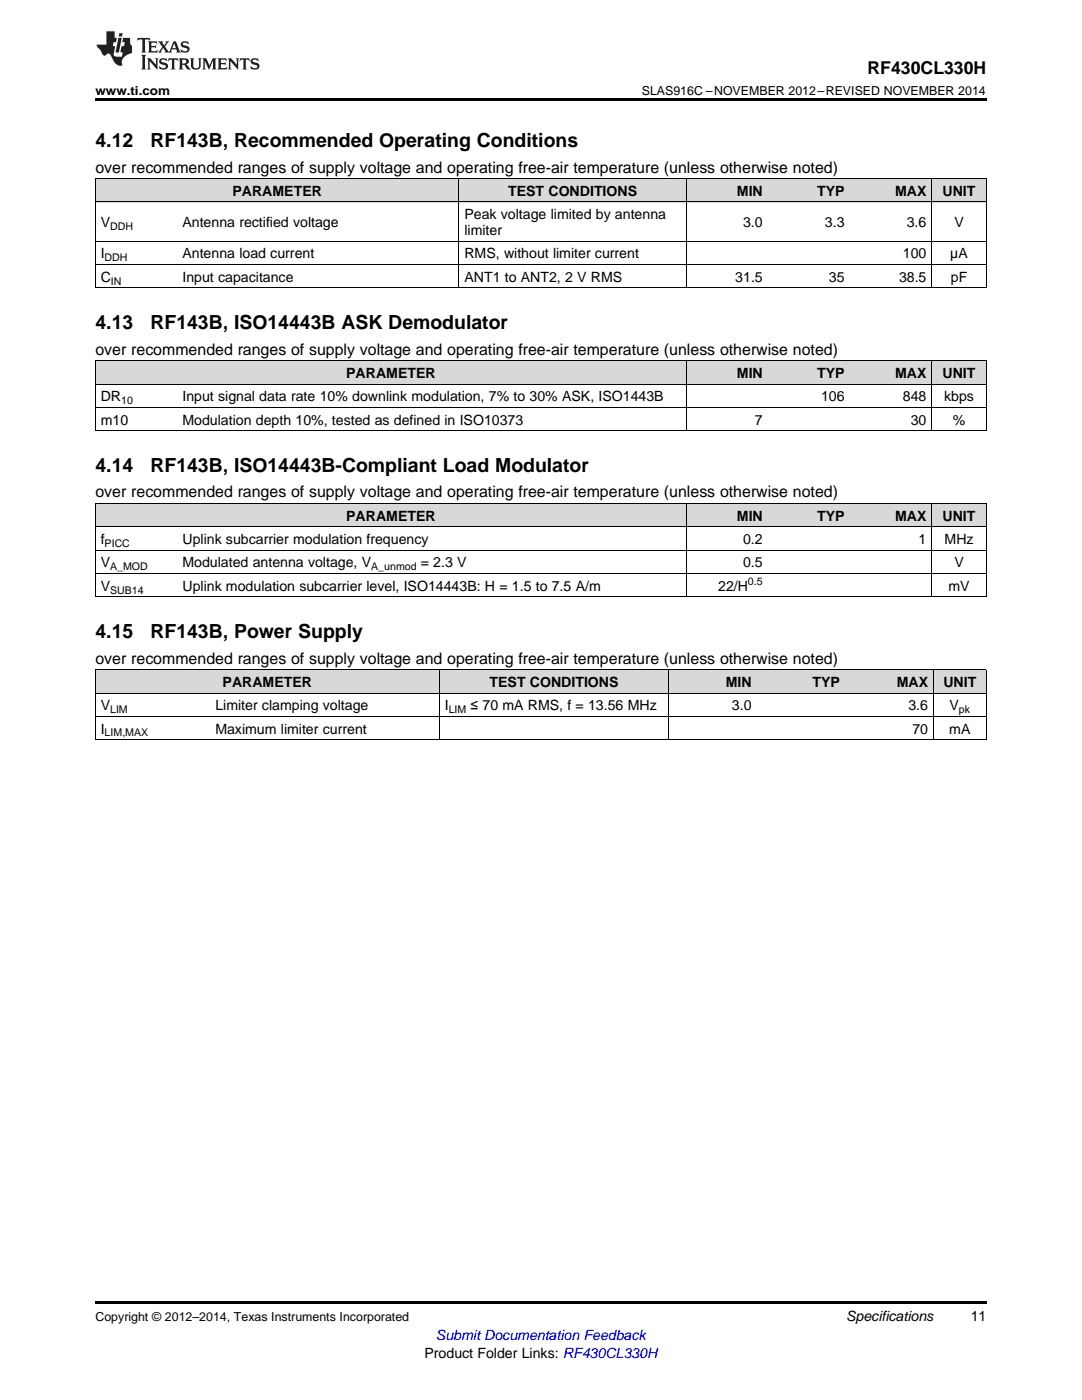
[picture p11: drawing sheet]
<svg xmlns="http://www.w3.org/2000/svg" width="216mm" height="279mm" viewBox="0 0 216 279" stroke-linecap="round" stroke-linejoin="round" font-family="sans-serif">
<defs><g id="words">
<g font-size="3.9">
<text x="19" y="29.3">4.12</text>
<text x="30" y="29.3">RF143B, Recommended Operating Conditions</text>
<text x="19" y="65.6">4.13</text>
<text x="30" y="65.6">RF143B, ISO14443B ASK Demodulator</text>
<text x="19" y="94.1">4.14</text>
<text x="30" y="94.1">RF143B, ISO14443B-Compliant Load Modulator</text>
<text x="19" y="127.3">4.15</text>
<text x="30" y="127.3">RF143B, Power Supply</text>
</g>
<text font-size="3.5" x="173.1" y="14.8">RF430CL330H</text>
<g font-size="3.2">
<text x="19" y="34.4">over recommended ranges of supply voltage and operating free-air temperature (unless otherwise noted)</text>
<text x="19" y="70.8">over recommended ranges of supply voltage and operating free-air temperature (unless otherwise noted)</text>
<text x="19" y="99.3">over recommended ranges of supply voltage and operating free-air temperature (unless otherwise noted)</text>
<text x="19" y="132.4">over recommended ranges of supply voltage and operating free-air temperature (unless otherwise noted)</text>
</g>
<g font-size="2.8">
<text x="46.4" y="39.1">PARAMETER</text>
<text x="101.4" y="39.1">TEST CONDITIONS</text>
<text x="147" y="39.1">MIN</text>
<text x="163.1" y="39.1">TYP</text>
<text x="178.6" y="39.1">MAX</text>
<text x="188.1" y="39.1">UNIT</text>
<text x="20.1" y="45.3">V</text>
<text x="36.4" y="45.3">Antenna rectified voltage</text>
<text x="92.7" y="43.7">Peak voltage limited by antenna</text>
<text x="92.7" y="46.9">limiter</text>
<text x="148.3" y="45.3">3.0</text>
<text x="164.6" y="45.3">3.3</text>
<text x="180.9" y="45.3">3.6</text>
<text x="190.4" y="45.3">V</text>
<text x="20.1" y="51.6">I</text>
<text x="36.4" y="51.6">Antenna load current</text>
<text x="92.7" y="51.6">RMS, without limiter current</text>
<text x="180.2" y="51.6">100</text>
<text x="189.6" y="51.6">µA</text>
<text x="20.1" y="56.2">C</text>
<text x="36.4" y="56.2">Input capacitance</text>
<text x="92.7" y="56.2">ANT1 to ANT2, 2 V RMS</text>
<text x="146.7" y="56.2">31.5</text>
<text x="165.4" y="56.2">35</text>
<text x="179.4" y="56.2">38.5</text>
<text x="189.7" y="56.2">pF</text>
<text x="69.1" y="75.4">PARAMETER</text>
<text x="147" y="75.4">MIN</text>
<text x="163.1" y="75.4">TYP</text>
<text x="178.6" y="75.4">MAX</text>
<text x="188.1" y="75.4">UNIT</text>
<text x="20.1" y="80.1">DR</text>
<text x="36.4" y="80.1">Input signal data rate 10% downlink modulation, 7% to 30% ASK, ISO1443B</text>
<text x="163.8" y="80.1">106</text>
<text x="180.2" y="80.1">848</text>
<text x="188.4" y="80.1">kbps</text>
<text x="20.1" y="84.7">m10</text>
<text x="36.4" y="84.7">Modulation depth 10%, tested as defined in ISO10373</text>
<text x="150.6" y="84.7">7</text>
<text x="181.7" y="84.7">30</text>
<text x="190.1" y="84.7">%</text>
<text x="69.1" y="103.9">PARAMETER</text>
<text x="147" y="103.9">MIN</text>
<text x="163.1" y="103.9">TYP</text>
<text x="178.6" y="103.9">MAX</text>
<text x="188.1" y="103.9">UNIT</text>
<text x="20.1" y="108.6">f</text>
<text x="20.1" y="113.2">V</text>
<text x="36.4" y="108.6">Uplink subcarrier modulation frequency</text>
<text x="36.4" y="113.2">Modulated antenna voltage, V</text>
<text x="84" y="113.2">= 2.3 V</text>
<text x="148.3" y="108.6">0.2</text>
<text x="148.3" y="113.2">0.5</text>
<text x="183.3" y="108.6">1</text>
<text x="188.5" y="108.6">MHz</text>
<text x="190.4" y="113.2">V</text>
<text x="20.1" y="117.9">V</text>
<text x="36.4" y="117.9">Uplink modulation subcarrier level, ISO14443B: H = 1.5 to 7.5 A/m</text>
<text x="143.3" y="117.9">22/H</text>
<text x="189.3" y="117.9">mV</text>
<text x="44.4" y="137.1">PARAMETER</text>
<text x="97.7" y="137.1">TEST CONDITIONS</text>
<text x="144.8" y="137.1">MIN</text>
<text x="162.1" y="137.1">TYP</text>
<text x="178.9" y="137.1">MAX</text>
<text x="188.2" y="137.1">UNIT</text>
<text x="20.1" y="141.7">V</text>
<text x="43" y="141.7">Limiter clamping voltage</text>
<text x="88.8" y="141.7">I</text>
<text x="93.9" y="141.7">≤ 70 mA RMS, f = 13.56 MHz</text>
<text x="146" y="141.7">3.0</text>
<text x="181.3" y="141.7">3.6</text>
<text x="189.5" y="141.7">V</text>
<text x="20.1" y="146.4">I</text>
<text x="43" y="146.4">Maximum limiter current</text>
<text x="182.1" y="146.4">70</text>
<text x="189.4" y="146.4">mA</text>
<text x="168.8" y="263.6">Specifications</text>
<text x="193.7" y="263.6">11</text>
<text x="84.7" y="270.9">Product Folder Links: RF430CL330H</text>
</g>
<text font-size="2.8" fill="#00f" x="87" y="267.4">Submit Documentation Feedback</text>
<g font-size="2.5">
<text x="19" y="19">www.ti.com</text>
<text x="128.1" y="19">SLAS916C –NOVEMBER 2012–REVISED NOVEMBER 2014</text>
<text x="19" y="263.6">Copyright © 2012–2014, Texas Instruments Incorporated</text>
</g>
<g font-size="2.1">
<text x="22" y="45.9">DDH</text>
<text x="20.9" y="52.1">DDH</text>
<text x="22.1" y="56.8">IN</text>
<text x="24.2" y="80.6">10</text>
<text x="20.9" y="109.1">PICC</text>
<text x="22" y="113.8">A_MOD</text>
<text x="74.1" y="113.8">A_unmod</text>
<text x="22" y="118.5">SUB14</text>
<text x="149.2" y="116.8">0.5</text>
<text x="22" y="142.3">LIM</text>
<text x="89.5" y="142.3">LIM</text>
<text x="191.3" y="142.3">pk</text>
<text x="20.9" y="147">LIM,MAX</text>
</g>
</g></defs>
<g fill="#d8d8d8">
<path d="M19 133.7h22.9v4.7h-22.9z"/>
<path d="M41.9 133.7h45.8v4.7h-45.8z"/>
<path d="M87.7 133.7h45.8v4.7h-45.8z"/>
<path d="M133.5 133.7h17.6v4.7h-17.6z"/>
<path d="M151.1 133.7h17.6v4.7h-17.6z"/>
<path d="M168.7 133.7h17.6v4.7h-17.6z"/>
<path d="M186.3 133.7h10.5v4.7h-10.5z"/>
<path d="M19 100.5h16.3v4.7h-16.3z"/>
<path d="M35.3 100.5h101.6v4.7h-101.6z"/>
<path d="M136.9 100.5h16.4v4.7h-16.4z"/>
<path d="M153.3 100.5h16.3v4.7h-16.3z"/>
<path d="M169.6 100.5h16.3v4.7h-16.3z"/>
<path d="M185.9 100.5h10.9v4.7h-10.9z"/>
<path d="M19 72h16.3v4.7h-16.3z"/>
<path d="M35.3 72h101.6v4.7h-101.6z"/>
<path d="M136.9 72h16.4v4.7h-16.4z"/>
<path d="M153.3 72h16.3v4.7h-16.3z"/>
<path d="M169.6 72h16.3v4.7h-16.3z"/>
<path d="M185.9 72h10.9v4.7h-10.9z"/>
<path d="M19 35.7h16.3v4.7h-16.3z"/>
<path d="M35.3 35.7h56.3v4.7h-56.3z"/>
<path d="M91.6 35.7h45.3v4.7h-45.3z"/>
<path d="M136.9 35.7h16.4v4.7h-16.4z"/>
<path d="M153.3 35.7h16.3v4.7h-16.3z"/>
<path d="M169.6 35.7h16.3v4.7h-16.3z"/>
<path d="M185.9 35.7h10.9v4.7h-10.9z"/>
</g>
<path d="M19 19.5h177.8v.5h-177.8zM19 259.7h177.8v.5h-177.8z" fill="#000"/>
<g fill="none" stroke="#000" stroke-width=".2">
<path d="M19 35.6h177.8M19.1 35.7v21.8M91.6 35.7v21.8M136.9 35.7v21.8M185.9 35.7v21.8M196.8 35.7v21.8M19 57.4h177.8M19 52.8h177.8M19 48.1h177.8M19 40.3h177.8M19 76.6h177.8M19 72h177.8"/>
<path d="M19.1 72v14M136.9 72v14M185.9 72v14M196.8 72v14M19 86h177.8M19 81.3h177.8M19 119.1h177.8M19 114.5h177.8M19 109.8h177.8M19 105.1h177.8M19 100.5h177.8M19.1 100.5v18.7"/>
<path d="M136.9 100.5v18.7M185.9 100.5v18.7M196.8 100.5v18.7M19 138.3h177.8M19 133.6h177.8M19.1 133.7v14M87.6 133.7v14M133.4 133.7v14M186.2 133.7v14M196.8 133.7v14M19 147.6h177.8M19 143h177.8"/>
</g>
<g fill="#231f20">
<path d="M27.5 7.6l-.1 .5 .4-.2h.6v.1v2.1l-.2 .4h1l-.3-.4v-2.1l.1-.1h.5l.5 .2-.2-.5zM29.5 8.3l.2 .3v1.5l-.2 .4h1.8l.2-.6a1.04 1.04 0 0 1-1.3 .2v-.7h.6l.3 .2v-.6l-.3 .2h-.6v-.6l.8-.1 .4 .3-.2-.5zM31.5 8.3l.9 1.1-.9 1.1h.8l-.2-.2 .5-.7 .4 .7-.2 .2h1.5l-.1-.2 .1-.4h.9l.1 .4-.2 .2h1l-.3-.3-.7-1.9h-.5l-.9 2-.8-1 .9-1h-.8l.1 .3-.3 .5-.4-.6 .2-.2zM34.7 8.6l.4 1h-.7zM36.3 8.4a.63 .63 0 0 0-.2 .7 .63 .63 0 0 0 .6 .4l.6 .2 .1 .2a.75 .75 0 0 1-.7 .4 .75 .75 0 0 1-.6-.5l.1 .7 .1-.1a1.11 1.11 0 0 0 1.5-.6 1.13 1.13 0 0 0-1.2-.8l-.1-.4a1.04 1.04 0 0 1 1.2 .2l-.2-.5-.1 .1-.5-.2zM28.2 10.9l.2 .4v2.2l-.2 .4h1l-.3-.4v-2.2l.3-.4zM29.3 11.6l.3 .4v1.5l-.3 .4h.8l-.2-.4v-1.3l1.5 1.7v-1.9l.2-.4h-.7l.2 .4v.9l-1.1-1.3zM32 11.8a.62 .62 0 0 0-.2 .7 .62 .62 0 0 0 .6 .4l.6 .1 .1 .3a.76 .76 0 0 1-.7 .3 .76 .76 0 0 1-.6-.4l.1 .7 .1-.1a1.11 1.11 0 0 0 1.5-.6 1.13 1.13 0 0 0-1.2-.8l-.1-.4a1.04 1.04 0 0 1 1.2 .2l-.2-.6-.1 .1-.5-.1zM33.7 11.6l-.2 .6a.61 .61 0 0 1 .8-.3v1.6l-.2 .4h.9l-.2-.4v-1.6a.63 .63 0 0 1 .8 .3l-.2-.6zM35.6 11.6l.3 .4v1.5l-.3 .4h1l-.2-.2v-.8l.5 .2a.76 .76 0 0 0 1.2 .7l-1-1a.58 .58 0 0 0 .6-.5 .58 .58 0 0 0-.5-.6zM36.4 11.9h.1a.45 .45 0 0 1 .5 .1 .45 .45 0 0 1 .1 .5l-.7 .2zM37.9 11.6l.2 .2a2.17 2.17 0 0 0 .3 1.9 .99 .99 0 0 0 1.6-.6v-1.1l.2-.4h-.7l.2 .2a1.92 1.92 0 0 1-.2 1.8 .6 .6 0 0 1-.9-.5v-1.1l.2-.4zM40.4 11.6l.2 .4v1.5l-.2 .4h.7l-.2-.4v-1.4l.8 1.8 .8-1.8v1.4l-.2 .4h.9l-.2-.4v-1.5l.2-.4h-.8l-.6 1.5-.6-1.5zM43.4 11.6l.2 .4v1.5l-.2 .4h1.8l.2-.6a1.04 1.04 0 0 1-1.3 .1v-.6h.5l.4 .2v-.6l-.4 .2h-.5v-.7h.8l.3 .3-.1-.6zM45.5 11.6l.2 .4v1.5l-.2 .4h.7l-.2-.4v-1.3l1.5 1.7v-1.9l.2-.4h-.7l.2 .4v.9l-1.1-1.3zM47.9 11.6l-.1 .6a.61 .61 0 0 1 .8-.3v1.6l-.3 .4h1l-.3-.4 .1-1.6a.63 .63 0 0 1 .7 .3l-.1-.6zM50.2 11.8a.62 .62 0 0 0-.2 .7 .62 .62 0 0 0 .6 .4l.6 .1 .2 .3a.76 .76 0 0 1-.8 .3 .76 .76 0 0 1-.6-.4l.1 .7 .2-.1a1.11 1.11 0 0 0 1.5-.6 1.13 1.13 0 0 0-1.3-.8l-.1-.4a1.04 1.04 0 0 1 1.2 .2l-.1-.6-.2 .1-.5-.1z"/>
<path d="M21.2 6.3v2.6h-1.9l.1 .4 .7 .9a.91 .91 0 0 0 1 .8 .56 .56 0 0 1 .5-.3 .56 .56 0 0 1 .5 .3l.4 .8a1.53 1.53 0 0 0 1.9 1.2 1.54 1.54 0 0 1 1-2.1l.9-.3v-1.4a1.52 1.52 0 0 1-.3-1.6h-1.4l-.2 .8h.5l-.2 .8h-.4l-.2 1v.2l.4 .1-.2 .8a1.93 1.93 0 0 1-1.6-.3l.3-1.8h-.5l.2-.8h.4l.2-.8h-.4v-1.3zM23.6 7.6l-.6 2.9h.7l.6-2.9zM23.8 6.6l-.1 .7h.6l.2-.7z"/>
</g>
<use href="#words"/>
</svg>
